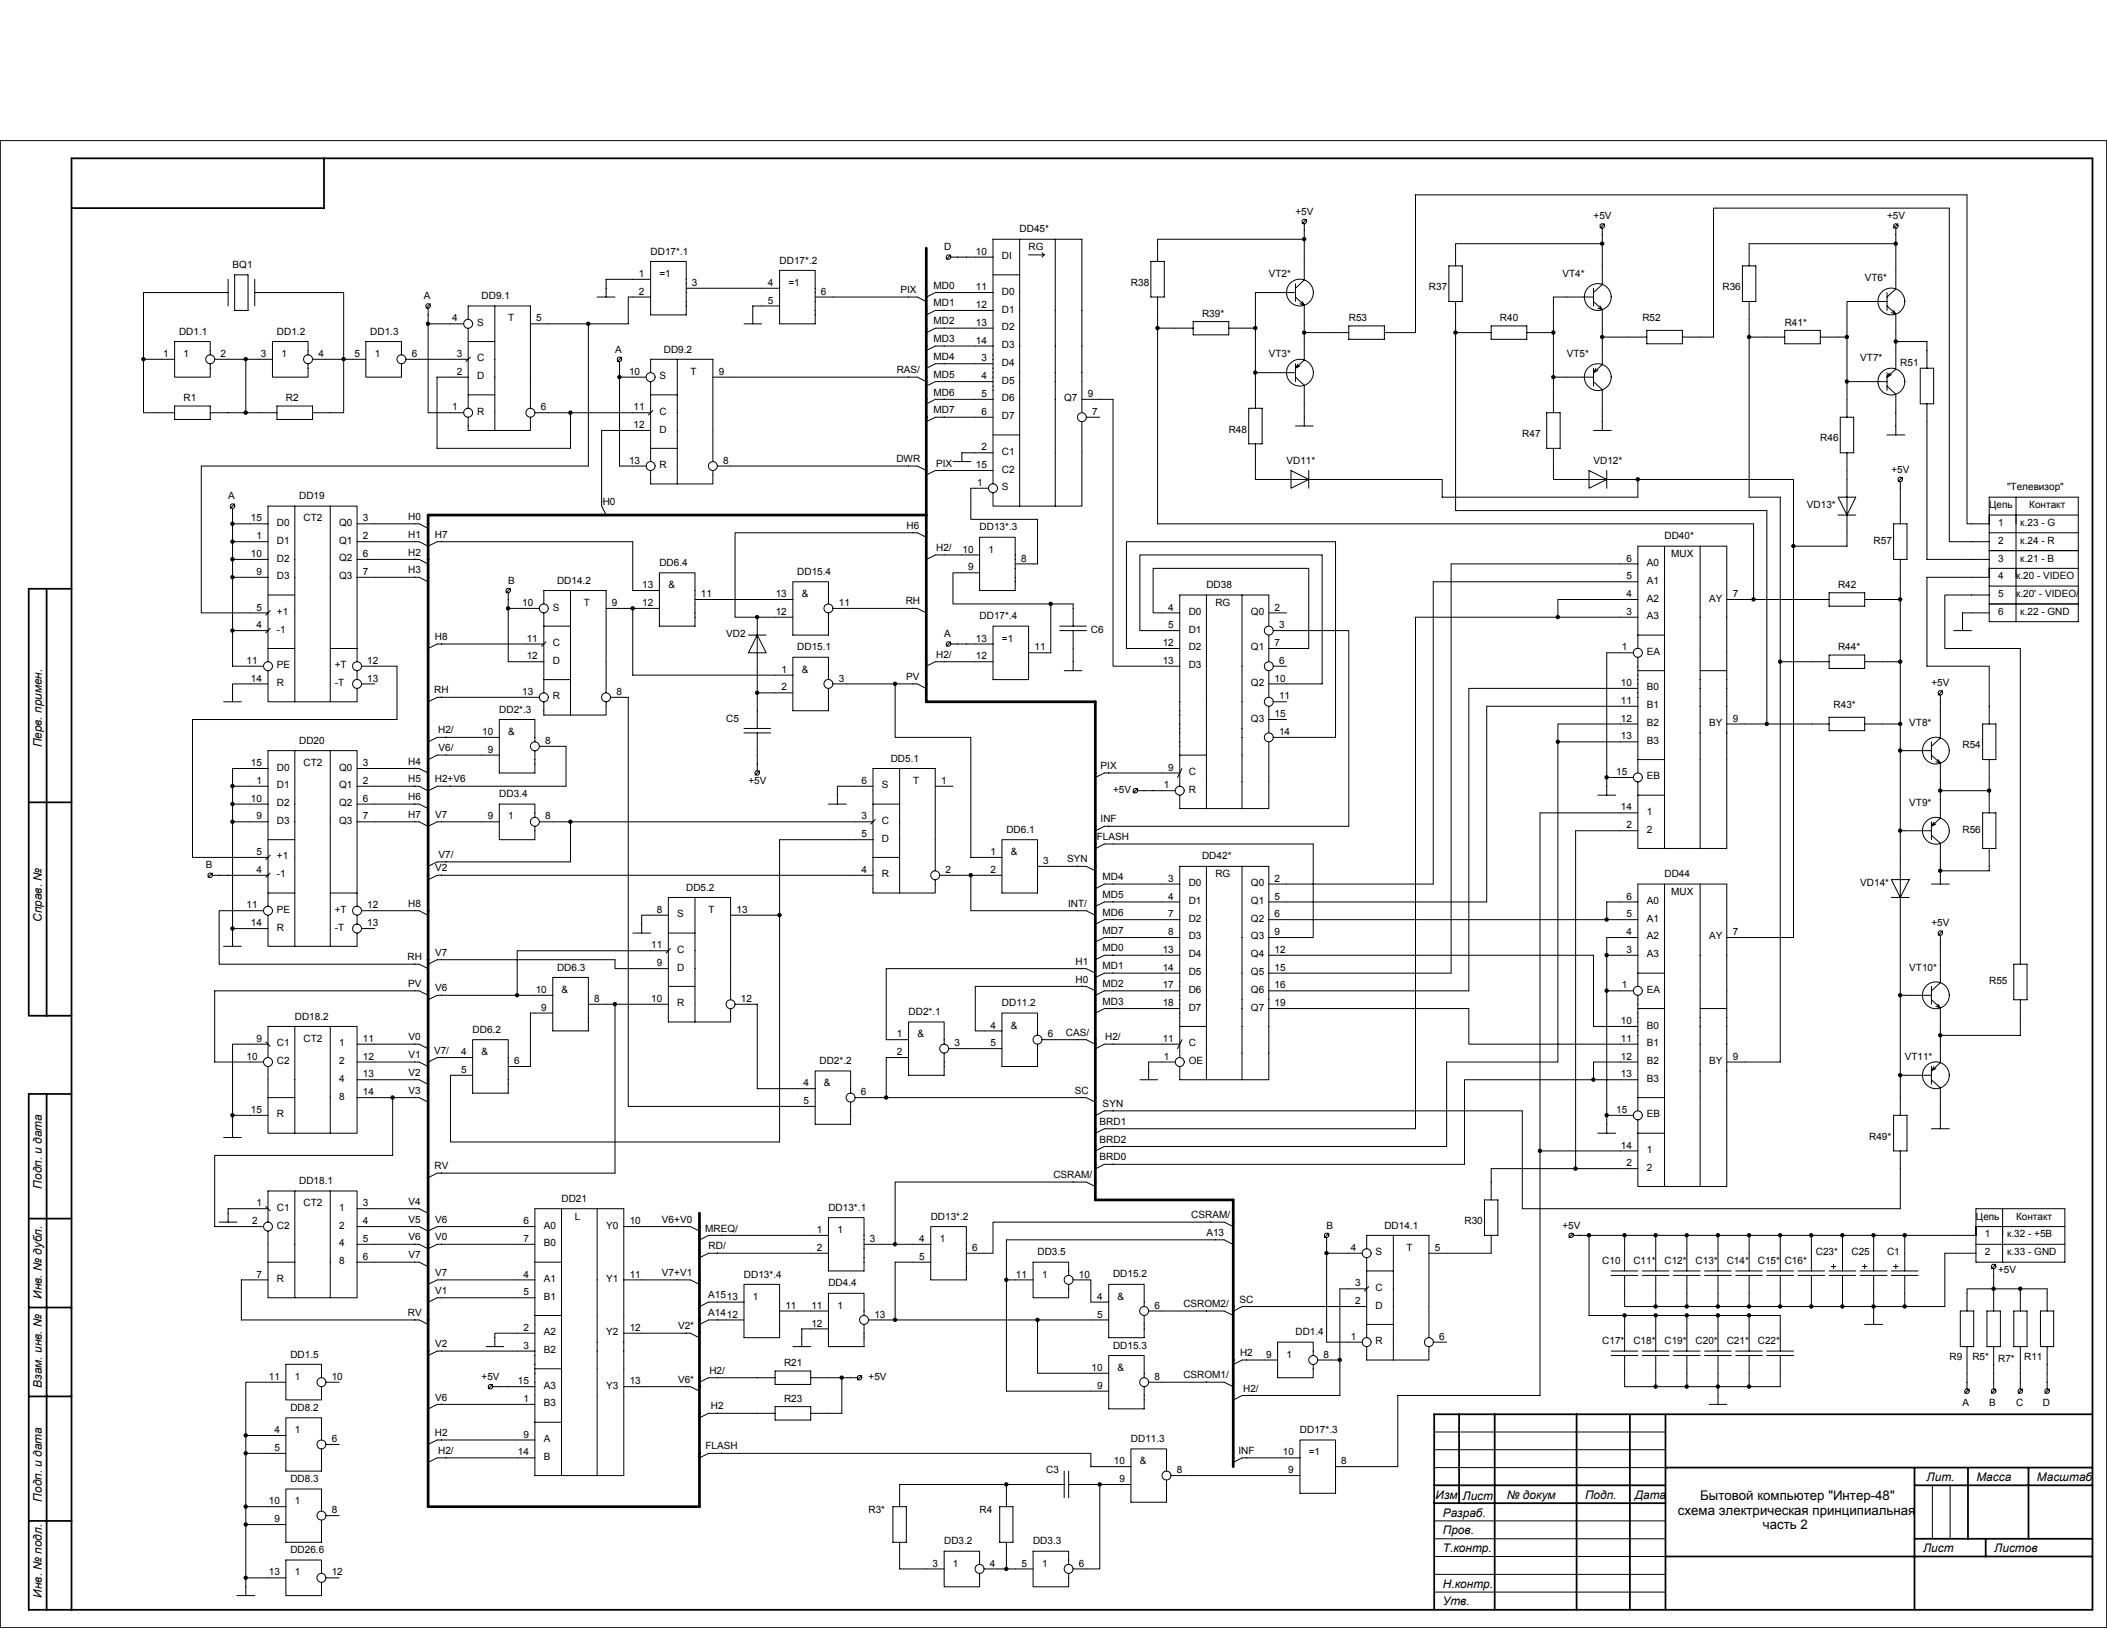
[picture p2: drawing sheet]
<svg xmlns="http://www.w3.org/2000/svg" width="279mm" height="216mm" viewBox="0 0 279 216" stroke-linecap="round" stroke-linejoin="round" font-family="sans-serif">
<defs><g id="words">
<g font-size="1.8">
<text x="222.5" y="200.9">схема электрическая принципиальная</text>
<text x="225.4" y="198.9">Бытовой компьютер &quot;Интер-48&quot;</text>
<text x="233.8" y="202.8">часть 2</text>
</g>
<g font-size="1.6">
<text x="5.6" y="99.1" transform="rotate(-90 5.6 99.1)">Перв. примен.</text>
<text x="5.6" y="122.2" transform="rotate(-90 5.6 122.2)">Справ. №</text>
<text x="5.6" y="157.6" transform="rotate(-90 5.6 157.6)">Подп. и дата</text>
<text x="5.6" y="172.3" transform="rotate(-90 5.6 172.3)">Инв. № дубл.</text>
<text x="5.6" y="184" transform="rotate(-90 5.6 184)">Взам. инв. №</text>
<text x="255.5" y="196.4">Лит.</text>
<text x="262.1" y="196.4">Масса</text>
<text x="270.1" y="196.4">Масштаб</text>
<text x="5.6" y="199.1" transform="rotate(-90 5.6 199.1)">Подп. и дата</text>
<text x="190.4" y="198.8">Изм</text>
<text x="191.3" y="201.1">Разраб.</text>
<text x="191.3" y="203.5">Пров.</text>
<text x="194" y="199">Лист</text>
<text x="199.8" y="198.8">№ докум</text>
<text x="210.2" y="198.8">Подп.</text>
<text x="216.8" y="198.8">Дата</text>
<text x="191.3" y="205.8">Т.контр.</text>
<text x="255" y="205.8">Лист</text>
<text x="264.5" y="205.8">Листов</text>
<text x="5.6" y="211.9" transform="rotate(-90 5.6 211.9)">Инв. № подл.</text>
<text x="191.3" y="210.6">Н.контр.</text>
<text x="191.3" y="212.9">Утв.</text>
</g>
<g font-size="1.3">
<text x="171.8" y="28.5">+5V</text>
<text x="211.3" y="29.1">+5V</text>
<text x="250.2" y="29.1">+5V</text>
<text x="30.8" y="35.5">BQ1</text>
<text x="86.3" y="33.8">DD17*.1</text>
<text x="103.4" y="34.9">DD17*.2</text>
<text x="125.2" y="33.2">D</text>
<text x="129.4" y="33.8">10</text>
<text x="132.9" y="34.4">DI</text>
<text x="135.2" y="30.8">DD45*</text>
<text x="136.4" y="33.2">RG</text>
<text x="56.2" y="39.7">A</text>
<text x="63.9" y="39.7">DD9.1</text>
<text x="84.7" y="36.7">1</text>
<text x="84.7" y="39.1">2</text>
<text x="87.4" y="36.7">=1</text>
<text x="91.8" y="37.9">3</text>
<text x="101.8" y="37.9">4</text>
<text x="101.8" y="40.3">5</text>
<text x="104.5" y="37.9">=1</text>
<text x="108.9" y="39.1">6</text>
<text x="119.4" y="38.9">PIX</text>
<text x="123.8" y="38.3">MD0</text>
<text x="123.8" y="40.6">MD1</text>
<text x="129.4" y="38.5">11</text>
<text x="129.4" y="40.9">12</text>
<text x="132.9" y="39.1">D0</text>
<text x="132.9" y="41.4">D1</text>
<text x="150" y="37.9">R38</text>
<text x="168.3" y="36.7">VT2*</text>
<text x="189.5" y="38.5">R37</text>
<text x="207.2" y="36.7">VT4*</text>
<text x="228.4" y="38.5">R36</text>
<text x="247.3" y="37.3">VT6*</text>
<text x="21.6" y="47.3">1</text>
<text x="23.7" y="44.4">DD1.1</text>
<text x="24.3" y="47.3">1</text>
<text x="29.3" y="47.3">2</text>
<text x="34.6" y="47.3">3</text>
<text x="36.7" y="44.4">DD1.2</text>
<text x="37.3" y="47.3">1</text>
<text x="42.2" y="47.3">4</text>
<text x="47" y="47.3">5</text>
<text x="49.1" y="44.4">DD1.3</text>
<text x="49.7" y="47.3">1</text>
<text x="54.6" y="47.3">6</text>
<text x="60" y="42.6">4</text>
<text x="60.6" y="47.3">3</text>
<text x="63.3" y="43.2">S</text>
<text x="63.3" y="47.9">C</text>
<text x="67.4" y="42.6">T</text>
<text x="71.1" y="42.6">5</text>
<text x="81.6" y="46.8">A</text>
<text x="88" y="46.8">DD9.2</text>
<text x="123.8" y="47.7">MD4</text>
<text x="123.8" y="45.4">MD3</text>
<text x="123.8" y="43">MD2</text>
<text x="129.4" y="43.2">13</text>
<text x="129.4" y="45.6">14</text>
<text x="130.2" y="47.9">3</text>
<text x="132.9" y="43.8">D2</text>
<text x="132.9" y="46.2">D3</text>
<text x="159.4" y="42">R39*</text>
<text x="168.3" y="47.3">VT3*</text>
<text x="178.9" y="42.6">R53</text>
<text x="198.9" y="42.6">R40</text>
<text x="207.8" y="47.3">VT5*</text>
<text x="217.8" y="42.6">R52</text>
<text x="236.7" y="43.2">R41*</text>
<text x="246.7" y="47.9">VT7*</text>
<text x="24.3" y="53.2">R1</text>
<text x="37.9" y="53.2">R2</text>
<text x="60.6" y="49.7">2</text>
<text x="63.3" y="50.3">D</text>
<text x="83.4" y="49.7">10</text>
<text x="87.4" y="50.3">S</text>
<text x="91.6" y="49.7">T</text>
<text x="95.3" y="49.7">9</text>
<text x="118.9" y="49.5">RAS/</text>
<text x="123.8" y="50.1">MD5</text>
<text x="123.8" y="52.5">MD6</text>
<text x="130.2" y="50.3">4</text>
<text x="130.2" y="52.6">5</text>
<text x="132.9" y="48.5">D4</text>
<text x="132.9" y="50.9">D5</text>
<text x="132.9" y="53.2">D6</text>
<text x="141.1" y="53.2">Q7</text>
<text x="144.3" y="52.6">9</text>
<text x="252" y="48.5">R51</text>
<text x="60" y="54.4">1</text>
<text x="63.3" y="55">R</text>
<text x="71.7" y="54.4">6</text>
<text x="84" y="54.4">11</text>
<text x="84" y="56.8">12</text>
<text x="87.4" y="55">C</text>
<text x="87.4" y="57.4">D</text>
<text x="123.8" y="54.8">MD7</text>
<text x="130.2" y="55">6</text>
<text x="130.2" y="59.7">2</text>
<text x="132.9" y="55.6">D7</text>
<text x="144.8" y="55">7</text>
<text x="162.9" y="57.4">R48</text>
<text x="201.9" y="58">R47</text>
<text x="241.4" y="58.5">R46</text>
<text x="83.4" y="61.5">13</text>
<text x="87.4" y="62.1">R</text>
<text x="95.9" y="61.5">8</text>
<text x="118.9" y="61.3">DWR</text>
<text x="124.1" y="61.9">PIX</text>
<text x="129.4" y="62.1">15</text>
<text x="129.6" y="64.4">1</text>
<text x="132.9" y="60.3">C1</text>
<text x="132.9" y="62.7">C2</text>
<text x="132.9" y="65">S</text>
<text x="170.6" y="61.5">VD11*</text>
<text x="211.3" y="61.5">VD12*</text>
<text x="250.8" y="62.7">+5V</text>
<text x="266.1" y="65">&quot;Телевизор&quot;</text>
<text x="30.2" y="66.2">A</text>
<text x="33.3" y="69.2">15</text>
<text x="34" y="71.5">1</text>
<text x="36.7" y="69.7">D0</text>
<text x="39.7" y="66.2">DD19</text>
<text x="40.3" y="69.2">CT2</text>
<text x="45" y="69.7">Q0</text>
<text x="48.1" y="69.2">3</text>
<text x="48.1" y="71.5">2</text>
<text x="54.1" y="71.3">H1</text>
<text x="54.1" y="69">H0</text>
<text x="57.7" y="71.3">H7</text>
<text x="79.9" y="67">H0</text>
<text x="120.2" y="70.1">H6</text>
<text x="129.9" y="70.3">DD13*.3</text>
<text x="220.7" y="71.5">DD40*</text>
<text x="239.6" y="67.4">VD13*</text>
<text x="263.8" y="67.4">Цепь</text>
<text x="265" y="69.7">1</text>
<text x="267.9" y="69.7">к.23 - G</text>
<text x="269.1" y="67.4">Контакт</text>
<text x="33.3" y="73.9">10</text>
<text x="34" y="76.2">9</text>
<text x="36.7" y="72.1">D1</text>
<text x="36.7" y="74.5">D2</text>
<text x="36.7" y="76.8">D3</text>
<text x="45" y="72.1">Q1</text>
<text x="45" y="74.5">Q2</text>
<text x="45" y="76.8">Q3</text>
<text x="48.1" y="73.9">6</text>
<text x="48.1" y="76.2">7</text>
<text x="54.1" y="76">H3</text>
<text x="54.1" y="73.7">H2</text>
<text x="67.4" y="77.4">B</text>
<text x="73.9" y="77.4">DD14.2</text>
<text x="85.2" y="78">13</text>
<text x="87.4" y="75.1">DD6.4</text>
<text x="88.6" y="78">&amp;</text>
<text x="105.7" y="76.2">DD15.4</text>
<text x="124.1" y="73.1">H2/</text>
<text x="127.6" y="73.3">10</text>
<text x="128.4" y="75.6">9</text>
<text x="131.1" y="73.3">1</text>
<text x="135.4" y="74.5">8</text>
<text x="160" y="78">DD38</text>
<text x="215.7" y="74.5">6</text>
<text x="215.7" y="76.8">5</text>
<text x="218.4" y="77.4">A1</text>
<text x="218.4" y="75.1">A0</text>
<text x="221.6" y="73.9">MUX</text>
<text x="243.7" y="78">R42</text>
<text x="248.5" y="72.1">R57</text>
<text x="265" y="72.1">2</text>
<text x="265" y="74.5">3</text>
<text x="265" y="76.8">4</text>
<text x="267.3" y="76.8">к.20 - VIDEO</text>
<text x="267.9" y="74.5">к.21 - B</text>
<text x="267.9" y="72.1">к.24 - R</text>
<text x="34" y="81">5</text>
<text x="34" y="83.3">4</text>
<text x="36.7" y="81.5">+1</text>
<text x="36.7" y="83.9">-1</text>
<text x="69.3" y="80.4">10</text>
<text x="73.3" y="81">S</text>
<text x="77.4" y="80.4">T</text>
<text x="81.2" y="80.4">9</text>
<text x="85.2" y="80.4">12</text>
<text x="92.9" y="79.2">11</text>
<text x="102.9" y="79.2">13</text>
<text x="102.9" y="81.5">12</text>
<text x="106.3" y="79.2">&amp;</text>
<text x="111.2" y="80.4">11</text>
<text x="120.1" y="80.2">RH</text>
<text x="129.9" y="82.1">DD17*.4</text>
<text x="144.7" y="83.9">C6</text>
<text x="154.9" y="83.3">5</text>
<text x="154.9" y="81">4</text>
<text x="157.6" y="81.5">D0</text>
<text x="157.6" y="83.9">D1</text>
<text x="161.2" y="80.4">RG</text>
<text x="165.9" y="81.5">Q0</text>
<text x="169" y="81">2</text>
<text x="169.6" y="83.3">3</text>
<text x="215.7" y="81.5">3</text>
<text x="215.7" y="79.2">4</text>
<text x="218.4" y="79.8">A2</text>
<text x="218.4" y="82.1">A3</text>
<text x="226.6" y="79.8">AY</text>
<text x="229.8" y="79.2">7</text>
<text x="265" y="79.2">5</text>
<text x="265" y="81.5">6</text>
<text x="267.3" y="79.2">к.20' - VIDEO/</text>
<text x="267.9" y="81.5">к.22 - GND</text>
<text x="32.7" y="88">11</text>
<text x="36.7" y="88.6">PE</text>
<text x="44.4" y="88.6">+T</text>
<text x="48.7" y="88">12</text>
<text x="57.7" y="84.9">H8</text>
<text x="69.8" y="85.1">11</text>
<text x="69.8" y="87.4">12</text>
<text x="73.3" y="85.7">C</text>
<text x="73.3" y="88">D</text>
<text x="96.3" y="84.5">VD2</text>
<text x="103.6" y="89.2">1</text>
<text x="105.7" y="86.3">DD15.1</text>
<text x="106.3" y="89.2">&amp;</text>
<text x="124.1" y="87.2">H2/</text>
<text x="125.2" y="84.5">A</text>
<text x="129.4" y="85.1">13</text>
<text x="129.4" y="87.4">12</text>
<text x="132.9" y="85.1">=1</text>
<text x="137.2" y="86.3">11</text>
<text x="154.2" y="88">13</text>
<text x="154.2" y="85.7">12</text>
<text x="157.6" y="86.3">D2</text>
<text x="157.6" y="88.6">D3</text>
<text x="165.9" y="86.3">Q1</text>
<text x="169" y="85.7">7</text>
<text x="169.6" y="88">6</text>
<text x="215.1" y="86.3">1</text>
<text x="218.4" y="86.8">EA</text>
<text x="243.7" y="86.3">R44*</text>
<text x="33.3" y="90.4">14</text>
<text x="36.7" y="91">R</text>
<text x="44.4" y="91">-T</text>
<text x="48.7" y="90.4">13</text>
<text x="57.6" y="92">RH</text>
<text x="66.2" y="94.5">DD2*.3</text>
<text x="69.3" y="92.2">13</text>
<text x="73.3" y="92.8">R</text>
<text x="81.7" y="92.2">8</text>
<text x="96.3" y="95.7">C5</text>
<text x="103.6" y="91.6">2</text>
<text x="111.2" y="90.4">3</text>
<text x="120.2" y="90.2">PV</text>
<text x="165.9" y="91">Q2</text>
<text x="165.9" y="95.7">Q3</text>
<text x="169" y="90.4">10</text>
<text x="169" y="95.1">15</text>
<text x="169.6" y="92.8">11</text>
<text x="214.9" y="91">10</text>
<text x="214.9" y="93.3">11</text>
<text x="214.9" y="95.7">12</text>
<text x="218.4" y="91.6">B0</text>
<text x="218.4" y="93.9">B1</text>
<text x="229.8" y="95.7">9</text>
<text x="243.1" y="93.9">R43*</text>
<text x="256.1" y="91">+5V</text>
<text x="33.3" y="101.6">15</text>
<text x="39.7" y="98.7">DD20</text>
<text x="40.3" y="101.6">CT2</text>
<text x="48.1" y="101.6">3</text>
<text x="54.1" y="101.4">H4</text>
<text x="58.1" y="97.3">H2/</text>
<text x="58.1" y="99.6">V6/</text>
<text x="63.9" y="97.5">10</text>
<text x="64.7" y="99.8">9</text>
<text x="67.4" y="97.5">&amp;</text>
<text x="72.3" y="98.7">8</text>
<text x="118.1" y="101">DD5.1</text>
<text x="145.9" y="102">PIX</text>
<text x="169.6" y="97.5">14</text>
<text x="214.9" y="98.1">13</text>
<text x="218.4" y="96.3">B2</text>
<text x="218.4" y="98.7">B3</text>
<text x="226.6" y="96.3">BY</text>
<text x="253.2" y="96.3">VT8*</text>
<text x="260.2" y="99.2">R54</text>
<text x="33.3" y="106.3">10</text>
<text x="34" y="103.9">1</text>
<text x="36.7" y="102.2">D0</text>
<text x="36.7" y="104.5">D1</text>
<text x="36.7" y="106.9">D2</text>
<text x="45" y="102.2">Q0</text>
<text x="45" y="104.5">Q1</text>
<text x="45" y="106.9">Q2</text>
<text x="48.1" y="103.9">2</text>
<text x="48.1" y="106.3">6</text>
<text x="54.1" y="106.1">H6</text>
<text x="54.1" y="103.8">H5</text>
<text x="57.7" y="103.8">H2+V6</text>
<text x="66.2" y="105.7">DD3.4</text>
<text x="99.3" y="103.9">+5V</text>
<text x="114.2" y="103.9">6</text>
<text x="116.9" y="104.5">S</text>
<text x="121.1" y="103.9">T</text>
<text x="124.8" y="103.9">1</text>
<text x="147.6" y="105.1">+5V</text>
<text x="154.3" y="104.5">1</text>
<text x="154.9" y="102.2">9</text>
<text x="157.6" y="102.8">C</text>
<text x="157.6" y="105.1">R</text>
<text x="214.3" y="102.8">15</text>
<text x="214.9" y="107.5">14</text>
<text x="218.4" y="103.4">EB</text>
<text x="253.2" y="106.9">VT9*</text>
<text x="34" y="108.7">9</text>
<text x="34" y="113.4">5</text>
<text x="36.7" y="109.3">D3</text>
<text x="36.7" y="114">+1</text>
<text x="45" y="109.3">Q3</text>
<text x="48.1" y="108.7">7</text>
<text x="54.1" y="108.5">H7</text>
<text x="57.7" y="108.5">V7</text>
<text x="58.1" y="113.8">V7/</text>
<text x="64.7" y="108.7">9</text>
<text x="67.4" y="108.7">1</text>
<text x="72.3" y="108.7">8</text>
<text x="114.2" y="108.7">3</text>
<text x="114.2" y="111">5</text>
<text x="116.9" y="109.3">C</text>
<text x="116.9" y="111.6">D</text>
<text x="131.3" y="113.4">1</text>
<text x="133.5" y="110.4">DD6.1</text>
<text x="134" y="113.4">&amp;</text>
<text x="145.4" y="111.4">FLASH</text>
<text x="145.9" y="109.1">INF</text>
<text x="159.4" y="114">DD42*</text>
<text x="215.7" y="109.9">2</text>
<text x="218.4" y="108.1">1</text>
<text x="218.4" y="110.4">2</text>
<text x="260.2" y="110.4">R56</text>
<text x="27.3" y="115.2">B</text>
<text x="34" y="115.8">4</text>
<text x="36.7" y="116.3">-1</text>
<text x="57.7" y="115.5">V2</text>
<text x="91" y="118.1">DD5.2</text>
<text x="114.2" y="115.8">4</text>
<text x="116.9" y="116.3">R</text>
<text x="125.4" y="115.8">2</text>
<text x="131.3" y="115.8">2</text>
<text x="138.3" y="114.6">3</text>
<text x="141.5" y="114.4">SYN</text>
<text x="146.2" y="116.7">MD4</text>
<text x="146.2" y="119.1">MD5</text>
<text x="154.9" y="119.3">4</text>
<text x="154.9" y="116.9">3</text>
<text x="157.6" y="117.5">D0</text>
<text x="157.6" y="119.9">D1</text>
<text x="161.2" y="116.3">RG</text>
<text x="165.9" y="117.5">Q0</text>
<text x="165.9" y="119.9">Q1</text>
<text x="169" y="116.9">2</text>
<text x="169" y="119.3">5</text>
<text x="215.7" y="119.3">6</text>
<text x="218.4" y="119.9">A0</text>
<text x="220.7" y="116.3">DD44</text>
<text x="221.6" y="118.7">MUX</text>
<text x="246.7" y="117.5">VD14*</text>
<text x="32.7" y="120.5">11</text>
<text x="33.3" y="122.8">14</text>
<text x="36.7" y="121.1">PE</text>
<text x="36.7" y="123.4">R</text>
<text x="44.4" y="121.1">+T</text>
<text x="44.4" y="123.4">-T</text>
<text x="48.7" y="120.5">12</text>
<text x="48.7" y="122.8">13</text>
<text x="54.1" y="120.3">H8</text>
<text x="86.4" y="125.8">11</text>
<text x="87.1" y="121.1">8</text>
<text x="89.8" y="121.6">S</text>
<text x="93.9" y="121.1">T</text>
<text x="97.7" y="121.1">13</text>
<text x="141.6" y="120.3">INT/</text>
<text x="146.2" y="123.8">MD7</text>
<text x="146.2" y="121.5">MD6</text>
<text x="154.9" y="124">8</text>
<text x="154.9" y="121.6">7</text>
<text x="157.6" y="122.2">D2</text>
<text x="157.6" y="124.6">D3</text>
<text x="165.9" y="122.2">Q2</text>
<text x="165.9" y="124.6">Q3</text>
<text x="169" y="121.6">6</text>
<text x="169" y="124">9</text>
<text x="215.7" y="121.6">5</text>
<text x="215.7" y="124">4</text>
<text x="218.4" y="122.2">A1</text>
<text x="218.4" y="124.6">A2</text>
<text x="226.6" y="124.6">AY</text>
<text x="229.8" y="124">7</text>
<text x="256.1" y="122.8">+5V</text>
<text x="54" y="127.3">RH</text>
<text x="54.1" y="130.9">PV</text>
<text x="57.7" y="126.7">V7</text>
<text x="57.7" y="131.5">V6</text>
<text x="71" y="131.7">10</text>
<text x="73.9" y="128.7">DD6.3</text>
<text x="74.5" y="131.7">&amp;</text>
<text x="87.1" y="128.1">9</text>
<text x="89.8" y="126.4">C</text>
<text x="89.8" y="128.7">D</text>
<text x="142.6" y="130.3">H0</text>
<text x="142.6" y="127.9">H1</text>
<text x="146.2" y="126.2">MD0</text>
<text x="146.2" y="128.5">MD1</text>
<text x="146.2" y="130.9">MD2</text>
<text x="154.2" y="131.1">17</text>
<text x="154.2" y="128.7">14</text>
<text x="154.2" y="126.4">13</text>
<text x="157.6" y="127">D4</text>
<text x="157.6" y="129.3">D5</text>
<text x="157.6" y="131.7">D6</text>
<text x="165.9" y="127">Q4</text>
<text x="165.9" y="129.3">Q5</text>
<text x="165.9" y="131.7">Q6</text>
<text x="169" y="131.1">16</text>
<text x="169" y="126.4">12</text>
<text x="169" y="128.7">15</text>
<text x="215.1" y="131.1">1</text>
<text x="215.7" y="126.4">3</text>
<text x="218.4" y="131.7">EA</text>
<text x="218.4" y="127">A3</text>
<text x="253.2" y="128.7">VT10*</text>
<text x="263.8" y="130.5">R55</text>
<text x="39.1" y="135.2">DD18.2</text>
<text x="54.2" y="138">V0</text>
<text x="62.7" y="137">DD6.2</text>
<text x="71.8" y="134">9</text>
<text x="78.8" y="132.9">8</text>
<text x="86.4" y="132.9">10</text>
<text x="89.8" y="133.4">R</text>
<text x="98.3" y="132.9">12</text>
<text x="118.9" y="137.6">1</text>
<text x="120.5" y="134.6">DD2*.1</text>
<text x="121.6" y="137.6">&amp;</text>
<text x="131.3" y="136.4">4</text>
<text x="132.9" y="133.4">DD11.2</text>
<text x="134" y="136.4">&amp;</text>
<text x="138.9" y="137.6">6</text>
<text x="141.3" y="137.4">CAS/</text>
<text x="146.2" y="133.2">MD3</text>
<text x="146.6" y="138">H2/</text>
<text x="154.2" y="133.4">18</text>
<text x="157.6" y="134">D7</text>
<text x="165.9" y="134">Q7</text>
<text x="169" y="133.4">19</text>
<text x="214.9" y="135.8">10</text>
<text x="218.4" y="136.4">B0</text>
<text x="32.7" y="140.5">10</text>
<text x="34" y="138.2">9</text>
<text x="36.7" y="138.7">C1</text>
<text x="36.7" y="141.1">C2</text>
<text x="40.3" y="138.2">CT2</text>
<text x="45" y="138.7">1</text>
<text x="45" y="141.1">2</text>
<text x="45" y="143.5">4</text>
<text x="48.1" y="138.2">11</text>
<text x="48.1" y="140.5">12</text>
<text x="48.1" y="142.9">13</text>
<text x="54.2" y="140.3">V1</text>
<text x="54.2" y="142.7">V2</text>
<text x="57.6" y="139.7">V7/</text>
<text x="61.2" y="139.9">4</text>
<text x="61.2" y="142.3">5</text>
<text x="63.9" y="139.9">&amp;</text>
<text x="68.2" y="141.1">6</text>
<text x="108.7" y="141.1">DD2*.2</text>
<text x="118.9" y="139.9">2</text>
<text x="126.6" y="138.7">3</text>
<text x="131.3" y="138.7">5</text>
<text x="154.2" y="138.2">11</text>
<text x="154.3" y="140.5">1</text>
<text x="157.6" y="138.7">C</text>
<text x="157.6" y="141.1">OE</text>
<text x="214.9" y="138.2">11</text>
<text x="214.9" y="140.5">12</text>
<text x="214.9" y="142.9">13</text>
<text x="218.4" y="138.7">B1</text>
<text x="218.4" y="141.1">B2</text>
<text x="218.4" y="143.5">B3</text>
<text x="226.6" y="141.1">BY</text>
<text x="229.8" y="140.5">9</text>
<text x="252.6" y="140.5">VT11*</text>
<text x="33.3" y="147.6">15</text>
<text x="36.7" y="148.2">R</text>
<text x="45" y="145.8">8</text>
<text x="48.1" y="145.2">14</text>
<text x="54.2" y="145">V3</text>
<text x="106.6" y="144.1">4</text>
<text x="106.6" y="146.4">5</text>
<text x="109.3" y="144.1">&amp;</text>
<text x="114.2" y="145.2">6</text>
<text x="142.5" y="145">SC</text>
<text x="145.8" y="149.2">BRD1</text>
<text x="146.2" y="146.8">SYN</text>
<text x="214.3" y="147.6">15</text>
<text x="218.4" y="148.2">EB</text>
<text x="57.6" y="155.1">RV</text>
<text x="145.8" y="151.5">BRD2</text>
<text x="145.8" y="153.9">BRD0</text>
<text x="214.9" y="152.3">14</text>
<text x="215.7" y="154.7">2</text>
<text x="218.4" y="152.9">1</text>
<text x="218.4" y="155.3">2</text>
<text x="247.9" y="151.1">R49*</text>
<text x="34" y="160">1</text>
<text x="36.7" y="160.6">C1</text>
<text x="39.7" y="157">DD18.1</text>
<text x="40.3" y="160">CT2</text>
<text x="45" y="160.6">1</text>
<text x="48.1" y="160">3</text>
<text x="54.2" y="159.8">V4</text>
<text x="74.5" y="159.4">DD21</text>
<text x="76.2" y="161.8">L</text>
<text x="109.9" y="160.6">DD13*.1</text>
<text x="123.4" y="161.8">DD13*.2</text>
<text x="139.7" y="156.3">CSRAM/</text>
<text x="158" y="161.5">CSRAM/</text>
<text x="262" y="161.8">Цепь</text>
<text x="267.3" y="161.8">Контакт</text>
<text x="33.4" y="162.3">2</text>
<text x="36.7" y="162.9">C2</text>
<text x="45" y="162.9">2</text>
<text x="45" y="165.3">4</text>
<text x="45" y="167.6">8</text>
<text x="48.1" y="162.3">4</text>
<text x="48.1" y="164.7">5</text>
<text x="48.1" y="167.1">6</text>
<text x="54.2" y="166.9">V7</text>
<text x="54.2" y="162.1">V5</text>
<text x="54.2" y="164.5">V6</text>
<text x="57.7" y="162.1">V6</text>
<text x="57.7" y="164.5">V0</text>
<text x="69.4" y="162.3">6</text>
<text x="69.4" y="164.7">7</text>
<text x="72.1" y="162.9">A0</text>
<text x="72.1" y="165.3">B0</text>
<text x="80.4" y="162.9">Y0</text>
<text x="83.5" y="162.3">10</text>
<text x="87.8" y="162.1">V6+V0</text>
<text x="93.5" y="163.3">MREQ/</text>
<text x="94" y="165.7">RD/</text>
<text x="108.3" y="163.5">1</text>
<text x="108.3" y="165.9">2</text>
<text x="111" y="163.5">1</text>
<text x="115.4" y="164.7">3</text>
<text x="121.9" y="164.7">4</text>
<text x="121.9" y="167.1">5</text>
<text x="124.6" y="164.7">1</text>
<text x="128.9" y="165.9">6</text>
<text x="137.6" y="166.5">DD3.5</text>
<text x="160" y="163.9">A13</text>
<text x="175.9" y="162.9">B</text>
<text x="179.1" y="165.9">4</text>
<text x="182.4" y="166.5">S</text>
<text x="183.6" y="162.9">DD14.1</text>
<text x="186.5" y="165.9">T</text>
<text x="190.2" y="165.9">5</text>
<text x="194.2" y="162.3">R30</text>
<text x="207.2" y="162.9">+5V</text>
<text x="212.5" y="167.6">C10</text>
<text x="216.6" y="167.6">C11*</text>
<text x="220.7" y="167.6">C12*</text>
<text x="224.9" y="167.6">C13*</text>
<text x="229" y="167.6">C14*</text>
<text x="233.1" y="167.6">C15* C16*</text>
<text x="240.8" y="166.5">C23*</text>
<text x="245.5" y="166.5">C25</text>
<text x="250.2" y="166.5">C1</text>
<text x="263.2" y="164.1">1</text>
<text x="263.2" y="166.5">2</text>
<text x="266.1" y="164.1">к.32 - +5В</text>
<text x="266.1" y="166.5">к.33 - GND</text>
<text x="34" y="169.4">7</text>
<text x="36.7" y="170">R</text>
<text x="57.7" y="169.2">V7</text>
<text x="57.7" y="171.6">V1</text>
<text x="69.4" y="169.4">4</text>
<text x="69.4" y="171.8">5</text>
<text x="72.1" y="170">A1</text>
<text x="72.1" y="172.4">B1</text>
<text x="80.4" y="170">Y1</text>
<text x="83.5" y="169.4">11</text>
<text x="87.8" y="169.2">V7+V1</text>
<text x="93.9" y="172.2">A1513</text>
<text x="98.7" y="169.4">DD13*.4</text>
<text x="99.8" y="172.4">1</text>
<text x="104.1" y="173.5">11</text>
<text x="107.6" y="173.5">11</text>
<text x="109.9" y="170.6">DD4.4</text>
<text x="111" y="173.5">1</text>
<text x="134.7" y="169.4">11</text>
<text x="138.2" y="169.4">1</text>
<text x="143.1" y="169.4">10</text>
<text x="145.5" y="172.4">4</text>
<text x="147.6" y="169.4">DD15.2</text>
<text x="148.2" y="172.4">&amp;</text>
<text x="153.1" y="173.5">6</text>
<text x="156.9" y="173.4">CSROM2/</text>
<text x="164.4" y="172.8">SC</text>
<text x="179.7" y="170.6">3</text>
<text x="179.7" y="173">2</text>
<text x="182.4" y="171.2">C</text>
<text x="182.4" y="173.5">D</text>
<text x="265" y="168.8">+5V</text>
<text x="54.1" y="174.5">RV</text>
<text x="57.7" y="178.6">V2</text>
<text x="69.4" y="176.5">2</text>
<text x="69.4" y="178.9">3</text>
<text x="72.1" y="177.1">A2</text>
<text x="72.1" y="179.5">B2</text>
<text x="80.4" y="177.1">Y2</text>
<text x="83.5" y="176.5">12</text>
<text x="89.9" y="176.3">V2*</text>
<text x="93.9" y="174.5">A1412</text>
<text x="107.6" y="175.9">12</text>
<text x="116" y="174.7">13</text>
<text x="145.5" y="174.7">5</text>
<text x="147.6" y="178.9">DD15.3</text>
<text x="164.4" y="179.8">H2</text>
<text x="171.8" y="177.1">DD1.4</text>
<text x="179.1" y="177.7">1</text>
<text x="182.4" y="178.3">R</text>
<text x="190.8" y="177.7">6</text>
<text x="212.5" y="178.3">C17*</text>
<text x="216.6" y="178.3">C18*</text>
<text x="220.7" y="178.3">C19*</text>
<text x="224.9" y="178.3">C20*</text>
<text x="229" y="178.3">C21*</text>
<text x="233.1" y="178.3">C22*</text>
<text x="35.6" y="183">11</text>
<text x="38.5" y="180">DD1.5</text>
<text x="39.1" y="183">1</text>
<text x="44" y="183">10</text>
<text x="57.7" y="185.7">V6</text>
<text x="63.9" y="183">+5V</text>
<text x="68.7" y="183.6">15</text>
<text x="69.4" y="185.9">1</text>
<text x="72.1" y="184.2">A3</text>
<text x="80.4" y="184.2">Y3</text>
<text x="83.5" y="183.6">13</text>
<text x="89.9" y="183.4">V6*</text>
<text x="94.1" y="182.2">H2/</text>
<text x="104" y="185.9">R23</text>
<text x="104" y="181.2">R21</text>
<text x="115.2" y="183">+5V</text>
<text x="144.7" y="181.8">10</text>
<text x="145.5" y="184.2">9</text>
<text x="148.2" y="181.8">&amp;</text>
<text x="153.1" y="183">8</text>
<text x="156.9" y="182.8">CSROM1/</text>
<text x="164.8" y="184.6">H2/</text>
<text x="167.9" y="180">9</text>
<text x="170.6" y="180">1</text>
<text x="175.5" y="180">8</text>
<text x="258.5" y="180.4">R9</text>
<text x="261.6" y="180.4">R5*</text>
<text x="265" y="180.6">R7*</text>
<text x="268.4" y="180.4">R11</text>
<text x="36.4" y="190.1">4</text>
<text x="38.5" y="187.1">DD8.2</text>
<text x="39.1" y="190.1">1</text>
<text x="44" y="191.2">6</text>
<text x="57.7" y="190.5">H2</text>
<text x="69.4" y="190.6">9</text>
<text x="72.1" y="186.5">B3</text>
<text x="72.1" y="191.2">A</text>
<text x="94.3" y="186.9">H2</text>
<text x="150" y="191.2">DD11.3</text>
<text x="172.4" y="190.1">DD17*.3</text>
<text x="260.2" y="186.5">A</text>
<text x="263.8" y="186.5">B</text>
<text x="267.3" y="186.5">C</text>
<text x="270.9" y="186.5">D</text>
<text x="36.4" y="192.4">5</text>
<text x="38.5" y="196.6">DD8.3</text>
<text x="58.1" y="192.8">H2/</text>
<text x="68.7" y="193">14</text>
<text x="72.1" y="193.6">B</text>
<text x="93.5" y="192.2">FLASH</text>
<text x="138.7" y="195.4">C3</text>
<text x="147.7" y="194.2">10</text>
<text x="148.4" y="196.6">9</text>
<text x="151.2" y="194.2">&amp;</text>
<text x="156" y="195.4">8</text>
<text x="164.2" y="192.8">INF</text>
<text x="170.1" y="193">10</text>
<text x="170.8" y="195.4">9</text>
<text x="173.5" y="193">=1</text>
<text x="177.9" y="194.2">8</text>
<text x="35.6" y="199.5">10</text>
<text x="36.4" y="201.9">9</text>
<text x="39.1" y="199.5">1</text>
<text x="44" y="200.7">8</text>
<text x="115.2" y="200.7">R3*</text>
<text x="129.9" y="200.7">R4</text>
<text x="35.6" y="208.9">13</text>
<text x="38.5" y="206">DD26.6</text>
<text x="39.1" y="208.9">1</text>
<text x="44" y="208.9">12</text>
<text x="123.7" y="207.8">3</text>
<text x="125.2" y="204.8">DD3.2</text>
<text x="126.4" y="207.8">1</text>
<text x="131.3" y="207.8">4</text>
<text x="135.5" y="207.8">5</text>
<text x="137" y="204.8">DD3.3</text>
<text x="138.2" y="207.8">1</text>
<text x="143.1" y="207.8">6</text>
</g>
</g></defs>
<g fill="none" stroke="#000" stroke-width=".23">
<path d="M43 21v6.6h-33.5M6.2 78.1v56.6M9.5 78.1h-5.7v56.6h5.7M3.8 106.4h5.7M6.2 145.1v68.4M9.5 145.1h-5.7v68.4h273.7v-192.5h-268v192.5M3.8 173.4h5.7M3.8 161.6h5.7M3.8 185.2h5.7M190.2 199.3h30.7M190.2 197h30.7M193.5 187.6v11.7"/>
<path d="M198.2 187.6v25.9M209.1 187.6v25.9M216.1 187.6v25.9M220.9 187.6v25.9M220.9 194.6h56.6M253.9 197h23.6M253.9 194.6v18.9M261 194.6v9.5M269 194.6v9.5M277.5 187.6h-87.3v25.9M3.8 201.7h5.7M220.9 206.4h56.6"/>
<path d="M253.9 204.1h23.6M263.3 204.1v2.3"/>
</g>
<g fill="none" stroke="#000" stroke-width=".13">
<path d="M0 18.6h279.4v197.3h-279.4zM30.2 38.8h-11.2v8.8h4.2M30.2 37v3.6M31.1 36.4h1.8v4.8h-1.8zM33.8 38.8h11.8v8.8h-4.2M33.8 37v3.6M79.2 39.4h2.4M86.3 34.7h4.7v7.1h-4.7zM86.3 39.4h-3v3.5h-13M86.3 37h-5.9v2.4M91 38.2h12.4M103.4 35.9h4.7v7h-4.7z"/>
<path d="M108.1 39.4h13.5l1.2 .6M120.5 39.3v.1M125.2 38.8h.1M126.1 34.1h5.6M126.1 33.8l-.6 .6M131.7 38.8h-7.7l-1.2 .6M131.7 36.4h3.5M135.2 31.7v35.4M136.4 33.8h2.1M138.2 33.5l.3 .3M138.5 33.8l-.3 .3M139.9 31.7v35.4"/>
<path d="M152.6 34.7h1.8v4.7h-1.8zM153.5 39.4v30.1h79v10h-3.5M171.8 39.4l1.1 1.1-.2-.5M171.8 38.8h-5.3v15.3M171.8 37.6v2.4M172.9 37.1l-1.1 1.1M173 31.7h-19.5v3M173 29.7v7.3M173.2 29.1l-.5 .6M192.1 35.3h1.8v4.7h-1.8zM193 40v27.7h41.3v28.3h-5.3M211.3 39.4h-5.3v4.7"/>
<path d="M211.3 40l1.1 1-.2-.4M211.3 38.2v2.4M212.4 37.7l-1.1 1.1M212.5 32.3h-19.5v3M212.5 30.2v7.4M212.8 29.7l-.6 .5M231.1 35.3h1.7v4.7h-1.7zM231.9 40v4.7h4.8M250.2 40h-5.3v4.7M250.2 38.8v2.4M251.4 38.3l-1.2 1.1M251.4 30.2v8"/>
<path d="M251.4 32.3h-19.5v3M251.7 29.7l-.6 .5M19 47.6v7.1h4.2M23.2 53.8h4.7v1.8h-4.7zM27.9 47.1v-1.8h-4.7v4.7h4.7v-1.8M27.9 54.7h8.8M28.5 47.6h7.6M32.6 47.6v7.1M36.7 53.8h4.7v1.8h-4.7zM40.9 47.1v-1.8h-4.8v4.7h4.8v-1.8M48.5 47.6h-2.9v7.1h-4.2M53.2 47.1v-1.8h-4.7v4.7h4.7v-1.8"/>
<path d="M53.8 47.6h8.3M56.8 40.9v13.8h4.7M56.8 42.9h4.7M57.1 40.3l-.6 .6M62.1 42.4v-1.8h3.5v16.5M62.1 43.5v1.8h3.5M62.1 55.3v1.8h8.2v-1.8M62.1 50h-4.1v9.5h17.6v-4.8M62.1 45.3v8.8M62.1 52.4h3.5M62.4 47.4l-.6 .5M65.6 40.6h4.7v13.5"/>
<path d="M70.9 54.7h15.4M78 42.9v18.9h-51.3v19.5h8.8M82.1 47.9v13.9h3.6M82.1 50h3.6M82.4 47.4l-.5 .5M86.3 49.4v-1.8h3.5v16.6M86.3 50.6v1.8h3.5M86.3 59.5h3.5M86.3 57.1h-6.5v10l.6 1.2M86.3 52.4v8.8M86.6 54.4l-.6 .6M89.8 47.6h4.7v13.6"/>
<path d="M94.5 50h27.1l1.2 .6M98.7 42.9h2.3M103.4 40.6h-3.6v2.3M120.5 50h.1M125.2 41.1v.1M125.2 43.5h.1M125.2 45.8v.1M125.2 48.2h.1M125.2 50.5v.1M125.2 52.9v.1M125.2 55.3h.1M131.7 41.2h-7.7l-1.2 .6"/>
<path d="M131.7 55.3h-7.7l-1.2 .6M131.7 50.6h-7.7l-1.2 .6M131.7 43.5h-7.7l-1.2 .6M131.7 53h-7.7l-1.2 .6M131.7 45.9h-7.7l-1.2 .6M131.7 48.2h-7.7l-1.2 .7M131.7 57.7h3.5M143.5 55.9v11.2h-11.8v-1.8M143.5 53h4.1v35.3h8.8M143.5 54.7v-23h-11.8v32.5M144.1 55.3h1.7M153.5 43.5h4.7"/>
<path d="M158.2 42.7h4.7v1.7h-4.7zM162.9 43.5h3.6M165.6 54.1h1.8v4.8h-1.8zM166.5 58.9v4.7h24.7v2.3h26v-2.3M166.5 49.4h5.3M171.8 48.2v2.4M171.8 50l1.1 1.1M171.8 56.5h2.3M172.1 48.3l-.3 .5 .6-.3M172.4 40.3l.5 .2M172.9 47.8l-1.1 1M173 44.1h5.9"/>
<path d="M173 40.6v7M173 51.2v5.3M178.9 43.2h4.7v1.8h-4.7zM183.6 44.1h4.1v-18.3h73.1v43.7h3M193 44.1h4.7M197.7 43.2h4.8v1.8h-4.8zM202.5 44.1h3.5v10.6M205.1 54.7h1.8v4.8h-1.8zM206 59.5v4.1h31.8v60.7h-8.8M206 50h5.3M211.3 57.1h2.4M211.3 48.8v2.4"/>
<path d="M211.3 50.6l1.1 1.1M211.6 48.9l-.3 .5 .6-.3M211.9 40.9l.5 .1M212.4 48.4l-1.1 1M212.5 41.2v7M212.5 51.8v5.3M212.5 44.7h5.9M218.4 43.8h4.7v1.8h-4.7zM223.1 44.7h4.1v-17.1h31.3v44.2h5.3M231.9 44.7v21.2h4.2v74.9h-7.1M236.7 43.8h4.7v1.8h-4.7zM241.4 44.7h3.5v5.9"/>
<path d="M244 55.3h1.8v4.7h-1.8zM244.9 50.6h5.3M244.9 50.6v4.7M250.2 40.6l1.2 1-.3-.4M250.2 57.7h2.4M250.2 49.4v2.4M250.2 51.2l1.2 1.1M250.5 49.5l-.2 .5 .5-.3M250.8 41.5l.6 .1M251.4 49l-1.2 1M251.4 41.8v7M251.4 52.4v5.3"/>
<path d="M251.4 45.3h4.1v3.5M254.6 48.8h1.8v4.8h-1.8zM255.5 53.6v20.6h8.3M30.8 69.5v2.3h4.7M30.8 67.4v2.1M30.8 71.8v16.5h4.2M30.8 69.5h4.7M30.8 74.2h4.7M30.8 76.6h4.7M31.1 66.8l-.6 .6M35.5 78.9h3.6M39.1 67.1h8.2v9.5"/>
<path d="M43.8 67.1v26M47.3 76.6v11.2M47.3 69.5h8.3l1.2 .6M47.3 71.8h8.3l1.2 .6 1.2-.6h25.9v6.5h3.5M47.3 74.2h8.3l1.2 .6M47.3 76.6h8.3l1.2 .6M55 69.4v.1M55 71.8h.1M55 74.1v.1M55 76.5v.1M58.5 71.8h.1M67.4 78.6v9.2h4.7"/>
<path d="M67.7 78l-.6 .6M75.6 78.3h4.8v13.6M79.8 66.5h.1M86.3 62.4v1.8h8.2v-1.8M87.4 76h4.8v7h-4.8zM92.2 79.5h12.9M95.1 61.8h26.5l1.2 .6M105.1 79.5v-2.3h4.8v2.9M105.1 79.5v4.7h4.8v-2.9M120.5 61.7v.1M121.1 70.7h-23.6v11.2h2.9M121.1 70.6v.1"/>
<path d="M121.1 70.7h.5l1.2 .5M125.2 62.3v.1M125.2 73.6h.1M126.4 61.2h2.3M129.9 76h-3.5v4.1h12.9v6.5h-2.9M129.9 71.2h4.7v7.1h-4.7zM129.9 73.6h-5.9l-1.2 .6M131.1 64.7h-2.4v4.2h8.9v5.9h-3M131.7 62.4h-7.7l-1.2 .6M131.7 60h-4.1v1.2M160 78.9v28.3M164.7 78.9v28.3"/>
<path d="M171.2 62.4l2.3 1.2-2.3 1.1zM173.5 62.4v2.3M210.7 62.4l2.4 1.2-2.4 1.1zM213.1 62.4v2.3M217.2 79.5h-10.6v2.4h10.6M217.2 74.8h-24.8v54.3h-24.1M217.2 77.2h-27.1v40h-21.8M220.7 72.4v40.1M225.4 72.4v40.1M232.5 79.5h10M242.5 78.6h4.8v1.8h-4.8zM243.7 65.9h2.4l-1.2 2.4z"/>
<path d="M243.7 68.3h2.4M244.9 60v12.4h-7.1M247.3 79.5h4.7v8.3h-4.7M251.1 69.5h1.8v4.7h-1.8zM252 63.9v5.6M252 74.2v5.3M252.3 63.3l-.6 .6M263.8 78.9h-5.9v7.1h10v41.9M263.8 76.6h-8.3v11.7h8.3v7.7M263.8 70.7h11.8M263.8 65.9h11.8v16.5h-11.8zM263.8 68.3h11.8"/>
<path d="M263.8 73h11.8M263.8 77.7h11.8M263.8 75.4h11.8M267.3 65.9v16.5M29.7 93.1h2.3M30.8 83.6h4.7M35.5 81.3v-14.2h3.6v26M35.5 81.3v4.7h3.6M35.5 88.9v4.2h11.8v-1.8M35.5 90.7h-4.7v2.4M35.5 86v1.8M35.8 81l-.6 .6"/>
<path d="M35.8 83.3l-.6 .6M39.1 99.5h8.2v9.5M43.8 99.5v26M43.8 86h3.5M47.3 88.9v1.2M47.9 88.3h4.7v7.1h-27.1v18.3h10M47.9 90.7h1.8M58.5 85.3v.1M58.5 92.4v.1M59.1 97.7v.1M66.2 97.8v-2.4h4.7v3M66.2 97.8v4.7h4.7v-3"/>
<path d="M66.2 97.8h-8.2l-1.2 .6M67.4 80.7h4.1M71.5 99h3.6v5.3h-17.1l-1.2 .6-1.2-.6h-8.3M71.5 92.5h-13.5l-1.2 .6M72.1 80.1v-1.8h3.5v16.5M72.1 81.3v1.7h3.5M72.1 93.1v1.7h8.3v-1.7M72.1 85.4h-14.1l-1.2 .6M72.1 83v8.9M72.1 90.1h3.5M72.4 85.1l-.6 .6M80.4 80.7h7"/>
<path d="M81 92.5h2.3v54.2h24.8M83.9 80.7v8.8h21.2M98.7 97.2h3.5M98.7 96.6h3.5M99.3 84.2h2.3M100.4 84.2l1.2 2.4h-2.3zM100.4 81.9v14.7M100.4 97.2v5M100.4 91.9h4.7M100.4 81.9h4.7M105.1 89.5v-2.3h4.8v2.9M105.1 89.5v4.8h4.8v-3"/>
<path d="M110.4 90.7h11.2l1.2 .6M110.4 80.7h11.2l1.2 .6M118.7 90.7v7.1h10v15.9h4.2M121.1 80.6v.1M121.1 90.7h.1M125.2 87.7v.1M126.1 85.4h5.6M126.1 85.1l-.6 .6M131.7 83h4.7v7.1h-4.7zM131.7 87.8h-7.7l-1.2 .5M139.3 80.1h3v2.9M140.5 83.6h3.6"/>
<path d="M140.5 83h3.6M141.1 88.9h2.4M142.3 83.6v5.3M156.4 81.3h-3.5v-5.9h20.6v10.6h-5.2M156.4 83.6h-5.2v-10h24.1v17.1h-7M156.4 86h-7v-14.2h27.7v26h-8.3M168.3 98.4v8.8h-11.9v-1.7M168.3 81.3h2.3M168.3 83v-4.1h-11.9v25.4M168.3 95.4h2.3M168.3 84.2v3.6M168.3 88.9v3.6"/>
<path d="M168.3 93.7v3.5M168.8 83.6h10.1v26h-32.4l-1.3 .6M168.8 88.3h1.8M168.8 93.1h1.8M206.6 98.4v42.4h-14.8v11.2h-45.3l-1.3 .6M206.6 81.9h-18.9v67.8h-41.2l-1.3 .6M206.6 98.4h10.6M216.6 86.6h-3.5v18.9M217.2 96h-10.6v2.4M217.2 81.9v2.3h3.5M217.2 93.7v7h3.5M217.2 81.9v-9.5h11.8v40.1h-11.8v-7"/>
<path d="M217.2 91.3h-22.4v40.1h-26.5M217.2 88.9h3.5M217.2 93.7h-20.1v25.9h-28.8M217.2 84.2v1.8M217.2 87.2v6.5M225.4 88.9h3.6M234.3 96h8.2M236.1 87.8h6.4M242.5 95.1h4.8v1.8h-4.8zM242.5 86.9h4.8v1.7h-4.8zM252 87.8v8.2h-4.7M252 96v3.5"/>
<path d="M256.1 99.5h-4.1v10.7M256.1 98.4v2.3M257.3 97.9l-1.2 1.1M257.3 92.2v5.6M257.6 91.6l-.6 .6M259.1 83.6h2.3M262.9 96h1.8v4.7h-1.8zM263.8 81.3h-3.6v2.3M263.8 80.1h11.8M28.2 116.1h7.3M28.2 115.8l-.6 .6M30.8 104.3h4.7"/>
<path d="M30.8 106.6h4.7M30.8 109h4.7M35.5 113.7v-14.2h3.6v26M35.5 113.7v4.7h3.6M35.5 118.4v1.8M35.5 101.9h-4.7v23.6M35.5 111.4h3.6M35.8 113.4l-.6 .6M35.8 115.8l-.6 .6M43.8 118.4h3.5M47.3 101.9h8.3l1.2 .6M47.3 106.6h8.3l1.2 .6"/>
<path d="M47.3 109h8.3l1.2 .6 1.2-.6h8.2M47.3 109v11.2M55 101.9h.1M55 104.2v.1M55 106.6h.1M55 108.9v.1M58.5 108.9v.1M58.5 116v.1M59.1 100.1h.1M59.1 114.2v.1M59.7 104.2v.1M66.2 100.1h-8.2l-1.2 .7"/>
<path d="M70.9 108.4v-1.8h-4.7v4.8h4.7v-1.8M71.5 109h4.1v5.3h-17.6l-1.2 .6M75.6 109h40.2M92.2 119h4.7v13.6M100.7 102.2l-.6 .6M109.9 106.6h2.3M115.8 111.4h-12.4v40h-43.7v-8.8h3M115.8 106.6v11.8h8.2v-1.8M115.8 104.3h-4.8v2.3M115.8 113.7h3.5M115.8 116.1h-57.8l-1.2 .6M116.1 108.7l-.6 .6"/>
<path d="M119.3 106.6h-3.5v-4.7h3.5v16.5M119.3 101.9h4.7v13.6M124 104.3h2.4M124.6 116.1h8.3M128.7 116.1v4.7h14.2M132.9 111.4h4.7v7h-4.7zM137.6 114.9h6.4l1.2 .6M142.9 114.8v.1M145.2 112.5l1.3-.6h27.6v12.4h-5.8M147 102.4v.1M147 109.5v.1M147.6 111.9h.1"/>
<path d="M147.6 117.2h.1M147.6 119.5v.1M150.9 104.9h5M150.9 104.6l-.6 .6M156.4 100.1h3.6M156.4 102.5h-9.9l-1.3 .6M156.4 119.6h-9.9l-1.3 .6M156.4 117.2h-9.9l-1.3 .7M156.7 101.9l-.6 1.2M160 114.9v28.3M164.7 114.9v28.3M211.9 105.5h2.3"/>
<path d="M213.1 103.1h3.5M217.2 103.7v1.8h3.5M217.2 110.2h-8.3v44.8M217.2 107.8h-13v77.3h-18.8v9.4h-8.3M217.2 119.6h-4.1v2.4M217.2 100.7v1.8M220.7 117.2v40.2M225.4 117.2v40.2M250.8 116.6h2.4l-1.2 2.4zM250.8 119h2.4M252 110.2h4.1M252 110.2v21.8"/>
<path d="M256.1 100.1l1.2 1.1-.3-.5M256.1 109v2.4M256.1 110.8l1.2 1M256.1 117.2h2.4M256.4 109l-.3 .6M256.7 109.3l-.6 .3M256.7 101l.6 .2M257.3 108.5l-1.2 1.1M257.3 104.9h6.5M257.3 101.3v7.1M257.3 111.9v5.3M262.9 107.8h1.8v4.7h-1.8z"/>
<path d="M263.8 100.7v7.1M263.8 112.5v3h-6.5M29.7 125.5h2.3M30.8 123.1h4.7M35 120.8h-5.9v7.1h25.9M35.2 138.2l.6 .6M35.5 121.4v4.1h11.8v-1.8M35.5 138.5h-4.7v12.4M39.1 136.1h8.2v9.5M43.8 136.1v14.2M47.3 138.5h8.3l1.2 .6M47.3 121.4v1.2"/>
<path d="M47.9 123.1h1.8M47.9 120.8h7.7l1.2 .6M55 120.7v.1M55 127.8v.1M55 131.3v.1M55 138.4v.1M55 127.9h.6l1.2 .6M56.8 127.9l1.2-.6h23.6v1.2h7M56.8 132l-1.2-.6h-27.1v9.4h6.5M58.5 127.2v.1M58.5 131.9v.1M62.7 137.9h4.7v7.1h-4.7z"/>
<path d="M73.3 129.6h4.7v7.1h-4.7zM73.3 134.3h-3v7.1h-2.9M73.3 132h-15.3l-1.2 .6M78 133.2h10.6M81.6 133.2v22.4h-23.6l-1.2 .6M83.9 123.7h2.4M88.6 123.7v11.8h8.3v-1.7M88.6 121.4h-3.5v2.3M88.6 126.1h-20v5.9M88.6 130.8h3.6M88.9 125.8l-.6 .6M92.2 123.7h-3.6v-4.7h3.6v16.5"/>
<path d="M96.9 121.4h6.5M97.5 133.2h2.9v11.2h7.7M120.5 137.9v-2.4h4.7v3M120.5 137.9v4.7h4.7v-2.9M125.8 139.1h7.1M132.9 136.7v-2.4h4.7v3M132.9 136.7v4.7h4.7v-2.9M138.2 137.9h5.8l1.2 .6M142.9 120.8h1.1l1.2 .6M142.9 120.7v.1M142.9 137.8v.1M143.5 128.4v.1"/>
<path d="M143.5 130.7v.1M145.2 131.4l-1.2-.6h-14.7v5.9h3.6M145.2 129.1l-1.2-.6h-26.5v9.4h3M147.6 121.9v.1M147.6 124.3h.1M147.6 126.6v.1M147.6 129v.1M147.6 131.3v.1M147.6 133.7v.1M147.6 138.4v.1M156.4 138.5h-9.9l-1.3 .6M156.4 131.4h-9.9l-1.3 .6"/>
<path d="M156.4 133.8h-9.9l-1.3 .6M156.4 129.1h-9.9l-1.3 .5M156.4 126.7h-9.9l-1.3 .6M156.4 124.3h-9.9l-1.3 .6M156.4 122h-9.9l-1.3 .6M156.4 136.1h3.6M156.7 137.9l-.6 1.2M168.3 133.8h26.5v4.7h22.4M168.3 126.7h43v9.4h5.9M168.3 122h48.9M213.1 131.4v16.5h3.5M213.1 126.7v4.7h3.5"/>
<path d="M213.1 126.7h4.1M217.2 126.7v2.4h3.5M217.2 138.5v7.1h3.5M217.2 126.7v-9.5h11.8v40.2h-11.8v-7.1M217.2 124.3h-4.1v2.4M217.2 129.1v1.7M217.2 132v6.5M217.2 133.8h3.5M225.4 133.8h3.6M252 132v10.6h4.1M252 132h4.1M256.1 132.6l1.2 1-.3-.4"/>
<path d="M256.1 130.8v2.4M256.7 133.5l.6 .1M257.3 130.3l-1.2 1.1M257.3 124v6.2M257.3 133.8v7M257.6 123.4l-.6 .6M267 127.9h1.8v4.7h-1.8zM267.9 132.6v4.7h-10.6M29.7 150.9h2.3M30.8 147.9h4.7M35.2 160l.6 .6M35.5 140.3v-4.2h3.6v14.2"/>
<path d="M35.5 145.6v4.7h11.8v-4.7M35.5 141.4v4.2M35.5 145.6h3.6M39.1 157.9h8.2v9.5M43.8 157.9v14.2M47.3 140.8h8.3l1.2 .6M47.3 143.2h8.3l1.2 .6M47.3 145.6h8.3l1.2 .6M52.1 145.6v7.6h-23.6v9.5h6.5M55 140.8h.1M55 143.1v.1M55 145.5v.1"/>
<path d="M58.5 140.2v.1M58.5 155.5v.1M62.7 140.3h-4.7l-1.2 .5M108.1 144.4v-2.4h4.7v3M108.1 144.4v4.7h4.7v-2.9M113.4 145.6h30.6l1.2 .6M120.5 140.3h-3v5.3M142.3 156.7v.1M143.5 145.5v.1M145.2 147.9l1.3-.6h55.4v13h50.1v-7.7M145.2 157.4l-1.2-.6h-25.3v8.2M147.6 147.3h.1"/>
<path d="M147.6 149.6v.1M147.6 152h.1M147.6 154.3v.1M151.2 143.2h2.3M155.9 140.8h-3.6v2.4M156.4 140.3v-25.4h11.9v28.3h-11.9v-1.8M196.8 159.1h1.8v4.7h-1.8zM204.2 152.6h13M211.3 143.2h-17.1v11.2h-47.7l-1.3 .6M211.3 143.2h5.9M211.9 150.3h2.3M213.1 147.9v2.4"/>
<path d="M217.2 148.5v1.8h3.5M217.2 140.8h-5.9v2.4M217.2 155h-19.5v4.1M217.2 145.6v1.7M251.1 147.9h1.8v4.7h-1.8zM252 142.6v5.3M256.1 141.4v2.4M256.1 149.7h2.4M256.1 143.2l1.2 1.1M256.4 141.5l-.3 .5 .6-.3M257.3 140.9l-1.2 1.1M257.3 144.4v5.3"/>
<path d="M29.1 162.1h2.3M35.5 162.1v-4.2h3.6v14.2M35.5 167.4v4.7h11.8v-4.7M35.5 169.7h-3.5v5.3h23.6l1.2 .6M35.5 167.4h3.6M35.5 160.3h-5.3v1.8M35.5 163.3v4.1M47.3 167.4h8.3l1.2 .6M47.3 162.7h8.3l1.2 .6 1.2-.6h12.9M47.3 165h8.3l1.2 .6 1.2-.6h12.9M47.3 160.3h8.3l1.2 .6M55 160.2v.1"/>
<path d="M55 162.6v.1M55 165h.1M55 167.3v.1M55 175h.1M58.5 162.6v.1M58.5 165h.1M58.5 169.7h.1M58.5 172v.1M58.5 179.1v.1M64.5 178.6h2.3M70.9 176.8h-5.3v1.8M70.9 169.7h-12.9l-1.2 .6"/>
<path d="M70.9 167.4h3.6M70.9 172.1h-12.9l-1.2 .6M70.9 179.2h-12.9l-1.2 .6M70.9 160.3h11.8v35.4h-11.8zM70.9 174.5h3.6M74.5 160.3v35.4M79.2 160.3v35.4M82.7 169.7h8.8l1.3 .6M82.7 162.7h8.8l1.3 .6M82.7 176.8h8.8l1.3 .6M89.8 162.6v.1M89.8 169.7h.1"/>
<path d="M91 176.8h.1M95.1 166.1v.1M95.1 172.6v.1M95.1 175h.1M95.7 163.8h.1M98.7 170.3h4.7v7.1h-4.7zM98.7 175h-4.7l-1.2 .6M98.7 172.7h-4.7l-1.2 .6M103.4 173.9h6.5M105.1 178.6h2.4M109.9 173.9v-2.4h4.7v3M109.9 161.5h4.7v7.1h-4.7z"/>
<path d="M109.9 173.9v4.7h4.7v-3M109.9 163.8h-15.9l-1.2 .6M109.9 166.2h-15.9l-1.2 .6M109.9 176.2h-3.6v2.4M114.6 165h8.8M115.2 175h31.8M123.4 162.7h4.7v7h-4.7zM123.4 167.4h-4.7v7.6M133.5 169.7h3.5M137.6 175v7.1h9.4M141.7 169.1v-1.7h-4.7v4.7h4.7v-1.8M142.3 169.7h2.4v3h2.3"/>
<path d="M147 172.7v-2.4h4.7v3M147 172.7v4.7h4.7v-2.9M152.3 173.9h10l1.2 .6M160 173.8v.1M160.6 162.1h-28.9v4.1h-3.6M160.6 162.1h1.7l1.2 .6M160.6 162v.1M161.2 164.4h.1M163.5 165l-1.2-.6h-28.8v20.1h13.5M165.3 173.2v.1M174.1 179.8v-1.8h-4.7v4.7h4.7v-1.8M175.9 166.2h4.7"/>
<path d="M175.9 164.1v13.9h4.7M176.2 163.6l-.6 .5M181.2 165.6v-1.8h3.6v16.6M181.2 166.8v1.8h3.6M181.2 178.6v1.8h8.3v-1.8M181.2 170.9h-3.5v14.2h-13l-1.2 .6M181.2 173.3h-16.5l-1.2 .6M181.2 168.6v8.8M181.2 175.6h3.6M181.5 170.6l-.6 .6M184.8 163.8h4.7v13.6M190.1 178h1.7"/>
<path d="M197.7 163.8v2.4h-8.2M208.6 163.8h53.4M208.6 163.6l-.6 .5M210.7 163.8v10.7h25.4v4.7M213.7 179.2h3.5M213.7 168.6h3.5M213.7 169.1h3.5M213.7 179.8h3.5M215.4 179.8v4.1h20.7v-4.1M215.4 163.8v4.8M215.4 174.5v4.7M217.8 179.2h3.5"/>
<path d="M217.8 168.6h3.5M217.8 169.1h3.5M217.8 179.8h3.5M219.6 163.8v4.8M219.6 169.1v4.2M219.6 174.5v4.7M219.6 179.8v4.1M221.9 179.2h3.5M221.9 168.6h3.5M221.9 169.1h3.5M221.9 179.8h3.5M223.7 163.8v4.8"/>
<path d="M223.7 169.1v4.2M223.7 174.5v4.7M223.7 179.8v4.1M226 179.2h3.6M226 168.6h3.6M226 169.1h3.6M226 179.8h3.6M227.8 163.8v4.8M227.8 169.1v4.2M227.8 174.5v4.7M227.8 179.8v6.4M230.2 179.2h3.5"/>
<path d="M230.2 168.6h3.5M230.2 169.1h3.5M230.2 179.8h3.5M231.9 163.8v4.8M231.9 169.1v4.2M231.9 174.5v4.7M231.9 179.8v4.1M234.3 179.2h3.5M234.3 168.6h3.5M234.3 169.1h3.5M234.3 179.8h3.5M236.1 163.8v4.8"/>
<path d="M236.1 169.1v4.2M238.4 168.6h3.6M238.4 169.1h3.6M240.2 163.8v4.8M240.2 169.1v4.2M242.5 168.6h3.6M242.5 169.1h3.6M242.8 168h.6M243.1 167.7v.6M244.3 163.8v4.8M244.3 169.1v4.2M246.7 168.6h3.5"/>
<path d="M246.7 169.1h3.5M247 168h.6M247.3 167.7v.6M247.3 175.6h2.3M248.5 163.8v4.8M248.5 169.1v6.5M250.8 168.6h3.6M250.8 169.1h3.6M251.1 168h.6M251.4 167.7v.6M252.6 163.8v4.8M252.6 169.1v4.2"/>
<path d="M259.9 173.9h1.8v4.7h-1.8zM260.8 173.9v-3h10.7v3M260.8 178.6v5.6M262 160.3h11.8v7.1h-11.8zM262 162.7h11.8M262 165h11.8M262 166.2h-4.1v7.1h-42.5v-4.2M263.5 173.9h1.8v4.7h-1.8zM264.4 168.3v5.6M264.4 178.6v5.6M264.7 167.7l-.6 .6M265.6 160.3v7.1"/>
<path d="M267 173.9h1.8v4.7h-1.8zM267.9 170.9v3M267.9 178.6v5.6M270.6 173.9h1.7v4.7h-1.7zM271.5 178.6v5.6M32.6 199.8h5.3M32.6 190.4h5.3M32.6 192.7h5.3M32.6 190.4v21.2M37.9 199.8v-2.3h4.7v2.9M37.9 190.4v-2.4h4.7v3M37.9 183.3h-5.3v7.1"/>
<path d="M37.9 190.4v4.7h4.7v-2.9M37.9 199.8v4.7h4.7v-2.9M42.6 182.7v-1.8h-4.7v4.8h4.7v-1.8M43.2 183.3h1.8M43.2 191.6h1.8M58.5 186.2h.1M58.5 190.9v.1M59.1 193.3h.1M65.3 183.9h5.6M65.3 183.6l-.6 .6M70.9 193.3h-12.9l-1.2 .6M70.9 191h-12.9l-1.2 .6"/>
<path d="M70.9 186.2h-12.9l-1.2 .7M70.9 181.5h3.6M70.9 188.6h3.6M82.7 183.9h8.8l1.3 .6M91 183.8v.1M92.8 193.3l1.2-.6h50.7v1.8h5.3M95.1 182.6v.1M95.1 187.4h.1M95.7 192.7h.1M102.8 187.4h-8.8l-1.2 .6M102.8 182.7h-8.8l-1.2 .6M102.8 186.5h4.7v1.8h-4.7z"/>
<path d="M102.8 181.8h4.7v1.8h-4.7zM107.5 182.7h6.2M111.6 182.7v4.7h-4.1M114.3 182.4l-.6 .6M118.4 199.8h1.8v4.7h-1.8zM132.6 199.8h1.7v4.7h-1.7zM133.5 196.9v2.9M141.1 196.9h-21.8v2.9M141.1 195.1v3.5M141.7 195.1v3.5M141.7 196.9h8.3M145.8 196.9v11.2h-3.5"/>
<path d="M147 182.1v-2.3h4.7v2.9M147 182.1v4.7h4.7v-2.9M150 194.5v-2.3h4.7v2.9M150 194.5v4.7h4.7v-2.9M152.3 183.3h10l1.2 .6M155.3 195.7h17.1M160 183.2v.1M165.3 180.3v.1M165.3 193.3h.1M165.9 185v.1M169.4 180.4h-4.7l-1.2 .6M172.4 191h4.7v7h-4.7z"/>
<path d="M172.4 193.3h-7.7l-1.2 .6M174.7 180.4h3M190.2 194.6h30.7M190.2 192.3h30.7M190.2 189.9h30.7M226.6 186.2h2.4M256.2 197v7.1M258.6 197v7.1M261.1 184.2l-.6 .6M264.7 184.2l-.6 .6M268.2 184.2l-.6 .6M271.8 184.2l-.6 .6"/>
<path d="M31.4 211.6h2.4M32.6 202.2h5.3M32.6 209.3h5.3M42.6 208.7v-1.8h-4.7v4.7h4.7v-1.8M43.2 201h1.8M43.2 209.3h1.8M119.3 204.5v3.6h5.9M129.9 207.5v-1.8h-4.7v4.7h4.7v-1.7M130.5 208.1h6.5M133.5 204.5v3.6M141.7 207.5v-1.8h-4.7v4.7h4.7v-1.7M190.2 211.1h30.7"/>
<path d="M190.2 208.8h30.7M190.2 206.4h30.7M190.2 204.1h30.7M190.2 201.7h30.7"/>
<circle cx="125.8" cy="34.1" r=".3"/>
<circle cx="172.4" cy="38.8" r="1.78"/>
<circle cx="173" cy="29.4" r=".3"/>
<circle cx="211.9" cy="39.4" r="1.78"/>
<circle cx="212.5" cy="30" r=".3"/>
<circle cx="250.8" cy="40" r="1.78"/>
<circle cx="251.4" cy="30" r=".3"/>
<circle cx="27.9" cy="47.6" r=".6"/>
<circle cx="40.8" cy="47.6" r=".6"/>
<circle cx="53.2" cy="47.6" r=".6"/>
<circle cx="56.8" cy="40.6" r=".3"/>
<circle cx="62.1" cy="42.9" r=".6"/>
<circle cx="62.1" cy="54.7" r=".6"/>
<circle cx="70.3" cy="54.7" r=".6"/>
<circle cx="82.1" cy="47.6" r=".3"/>
<circle cx="86.3" cy="50" r=".6"/>
<circle cx="143.5" cy="55.3" r=".6"/>
<circle cx="172.4" cy="49.4" r="1.78"/>
<circle cx="211.9" cy="50" r="1.78"/>
<circle cx="250.8" cy="50.6" r="1.78"/>
<circle cx="30.8" cy="67.1" r=".3"/>
<circle cx="67.4" cy="78.3" r=".3"/>
<circle cx="86.3" cy="61.8" r=".6"/>
<circle cx="94.5" cy="61.8" r=".6"/>
<circle cx="131.7" cy="64.7" r=".6"/>
<circle cx="252" cy="63.6" r=".3"/>
<circle cx="35.5" cy="88.3" r=".6"/>
<circle cx="47.3" cy="88.3" r=".6"/>
<circle cx="47.3" cy="90.7" r=".6"/>
<circle cx="70.9" cy="99" r=".6"/>
<circle cx="72.1" cy="92.5" r=".6"/>
<circle cx="72.1" cy="80.7" r=".6"/>
<circle cx="80.4" cy="92.5" r=".6"/>
<circle cx="109.9" cy="80.7" r=".6"/>
<circle cx="109.9" cy="90.7" r=".6"/>
<circle cx="125.8" cy="85.4" r=".3"/>
<circle cx="168.3" cy="97.8" r=".6"/>
<circle cx="168.3" cy="83.6" r=".6"/>
<circle cx="168.3" cy="93.1" r=".6"/>
<circle cx="168.3" cy="88.3" r=".6"/>
<circle cx="217.2" cy="86.6" r=".6"/>
<circle cx="256.7" cy="99.5" r="1.78"/>
<circle cx="257.3" cy="91.9" r=".3"/>
<circle cx="27.9" cy="116.1" r=".3"/>
<circle cx="70.9" cy="109" r=".6"/>
<circle cx="100.4" cy="102.5" r=".3"/>
<circle cx="124" cy="116.1" r=".6"/>
<circle cx="150.6" cy="104.9" r=".3"/>
<circle cx="156.4" cy="104.9" r=".6"/>
<circle cx="217.2" cy="103.1" r=".6"/>
<circle cx="256.7" cy="110.2" r="1.78"/>
<circle cx="35.5" cy="120.8" r=".6"/>
<circle cx="47.3" cy="123.1" r=".6"/>
<circle cx="47.3" cy="120.8" r=".6"/>
<circle cx="96.9" cy="133.2" r=".6"/>
<circle cx="125.2" cy="139.1" r=".6"/>
<circle cx="137.6" cy="137.9" r=".6"/>
<circle cx="217.2" cy="131.4" r=".6"/>
<circle cx="256.7" cy="132" r="1.78"/>
<circle cx="257.3" cy="123.7" r=".3"/>
<circle cx="35.5" cy="140.8" r=".6"/>
<circle cx="112.8" cy="145.6" r=".6"/>
<circle cx="156.4" cy="140.8" r=".6"/>
<circle cx="217.2" cy="147.9" r=".6"/>
<circle cx="256.7" cy="142.6" r="1.78"/>
<circle cx="35.5" cy="162.7" r=".6"/>
<circle cx="114.6" cy="175" r=".6"/>
<circle cx="141.7" cy="169.7" r=".6"/>
<circle cx="151.7" cy="173.9" r=".6"/>
<circle cx="175.9" cy="163.8" r=".3"/>
<circle cx="181.2" cy="178" r=".6"/>
<circle cx="181.2" cy="166.2" r=".6"/>
<circle cx="189.5" cy="178" r=".6"/>
<circle cx="208.3" cy="163.8" r=".3"/>
<circle cx="264.4" cy="168" r=".3"/>
<circle cx="42.6" cy="183.3" r=".6"/>
<circle cx="42.6" cy="191.6" r=".6"/>
<circle cx="65" cy="183.9" r=".3"/>
<circle cx="114" cy="182.7" r=".3"/>
<circle cx="151.7" cy="183.3" r=".6"/>
<circle cx="154.7" cy="195.7" r=".6"/>
<circle cx="174.1" cy="180.4" r=".6"/>
<circle cx="260.8" cy="184.5" r=".3"/>
<circle cx="264.4" cy="184.5" r=".3"/>
<circle cx="267.9" cy="184.5" r=".3"/>
<circle cx="271.5" cy="184.5" r=".3"/>
<circle cx="42.6" cy="209.2" r=".6"/>
<circle cx="42.6" cy="201" r=".6"/>
<circle cx="129.9" cy="208.1" r=".6"/>
<circle cx="141.7" cy="208.1" r=".6"/>
</g>
<path d="M122.8 32.9v60.2h22.4v66h18.3v35.4M122.8 68.3h-66v131.5h36v-38.9" fill="none" stroke="#000" stroke-width=".36"/>
<g fill="#000" stroke="#000" stroke-width=".13">
<circle cx="172.9" cy="31.7" r=".22"/>
<circle cx="212.5" cy="32.3" r=".22"/>
<circle cx="251.4" cy="32.3" r=".22"/>
<circle cx="19" cy="47.6" r=".22"/>
<circle cx="32.6" cy="47.6" r=".22"/>
<circle cx="32.6" cy="54.7" r=".22"/>
<circle cx="45.6" cy="47.6" r=".22"/>
<circle cx="56.8" cy="42.9" r=".22"/>
<circle cx="75.6" cy="54.7" r=".22"/>
<circle cx="78" cy="42.9" r=".22"/>
<circle cx="82.1" cy="50" r=".22"/>
<circle cx="153.5" cy="43.5" r=".22"/>
<circle cx="166.5" cy="43.5" r=".22"/>
<circle cx="166.5" cy="49.4" r=".22"/>
<circle cx="172.9" cy="44.1" r=".22"/>
<circle cx="193" cy="44.1" r=".22"/>
<circle cx="206" cy="50" r=".22"/>
<circle cx="206" cy="44.1" r=".22"/>
<circle cx="212.5" cy="44.7" r=".22"/>
<circle cx="231.9" cy="44.7" r=".22"/>
<circle cx="244.9" cy="44.7" r=".22"/>
<circle cx="244.9" cy="50.6" r=".22"/>
<circle cx="251.4" cy="45.3" r=".22"/>
<circle cx="30.8" cy="71.8" r=".22"/>
<circle cx="30.8" cy="69.5" r=".22"/>
<circle cx="30.8" cy="76.6" r=".22"/>
<circle cx="30.8" cy="74.2" r=".22"/>
<circle cx="217.2" cy="63.6" r=".22"/>
<circle cx="232.5" cy="79.5" r=".22"/>
<circle cx="237.8" cy="72.4" r=".22"/>
<circle cx="252" cy="79.5" r=".22"/>
<circle cx="30.8" cy="83.6" r=".22"/>
<circle cx="67.4" cy="80.7" r=".22"/>
<circle cx="83.9" cy="80.7" r=".22"/>
<circle cx="100.4" cy="91.9" r=".22"/>
<circle cx="100.4" cy="81.8" r=".22"/>
<circle cx="118.7" cy="90.7" r=".22"/>
<circle cx="139.3" cy="80.1" r=".22"/>
<circle cx="206.6" cy="98.4" r=".22"/>
<circle cx="206.6" cy="81.8" r=".22"/>
<circle cx="234.3" cy="96" r=".22"/>
<circle cx="236.1" cy="87.7" r=".22"/>
<circle cx="252" cy="99.5" r=".22"/>
<circle cx="252" cy="96" r=".22"/>
<circle cx="252" cy="87.7" r=".22"/>
<circle cx="30.8" cy="104.3" r=".22"/>
<circle cx="30.8" cy="106.6" r=".22"/>
<circle cx="30.8" cy="109" r=".22"/>
<circle cx="75.6" cy="109" r=".22"/>
<circle cx="128.7" cy="116.1" r=".22"/>
<circle cx="213.1" cy="103.1" r=".22"/>
<circle cx="252" cy="110.2" r=".22"/>
<circle cx="257.3" cy="104.9" r=".22"/>
<circle cx="257.3" cy="115.5" r=".22"/>
<circle cx="263.8" cy="104.9" r=".22"/>
<circle cx="30.8" cy="123.1" r=".22"/>
<circle cx="68.6" cy="132" r=".22"/>
<circle cx="81.5" cy="133.2" r=".22"/>
<circle cx="103.4" cy="121.4" r=".22"/>
<circle cx="213.1" cy="122" r=".22"/>
<circle cx="213.1" cy="126.7" r=".22"/>
<circle cx="213.1" cy="131.4" r=".22"/>
<circle cx="252" cy="132" r=".22"/>
<circle cx="257.3" cy="137.3" r=".22"/>
<circle cx="30.8" cy="147.9" r=".22"/>
<circle cx="52.1" cy="145.6" r=".22"/>
<circle cx="117.5" cy="145.6" r=".22"/>
<circle cx="204.2" cy="152.6" r=".22"/>
<circle cx="208.9" cy="155" r=".22"/>
<circle cx="211.3" cy="143.2" r=".22"/>
<circle cx="213.1" cy="147.9" r=".22"/>
<circle cx="252" cy="142.6" r=".22"/>
<circle cx="118.7" cy="165" r=".22"/>
<circle cx="118.7" cy="175" r=".22"/>
<circle cx="133.4" cy="169.7" r=".22"/>
<circle cx="137.6" cy="175" r=".22"/>
<circle cx="175.9" cy="166.2" r=".22"/>
<circle cx="210.7" cy="163.8" r=".22"/>
<circle cx="215.4" cy="174.4" r=".22"/>
<circle cx="215.4" cy="163.8" r=".22"/>
<circle cx="219.6" cy="163.8" r=".22"/>
<circle cx="219.6" cy="174.4" r=".22"/>
<circle cx="219.6" cy="173.3" r=".22"/>
<circle cx="223.7" cy="174.4" r=".22"/>
<circle cx="223.7" cy="163.8" r=".22"/>
<circle cx="223.7" cy="173.3" r=".22"/>
<circle cx="227.8" cy="163.8" r=".22"/>
<circle cx="227.8" cy="174.4" r=".22"/>
<circle cx="227.8" cy="173.3" r=".22"/>
<circle cx="231.9" cy="163.8" r=".22"/>
<circle cx="231.9" cy="174.4" r=".22"/>
<circle cx="231.9" cy="173.3" r=".22"/>
<circle cx="236.1" cy="163.8" r=".22"/>
<circle cx="236.1" cy="173.3" r=".22"/>
<circle cx="240.2" cy="163.8" r=".22"/>
<circle cx="240.2" cy="173.3" r=".22"/>
<circle cx="244.3" cy="163.8" r=".22"/>
<circle cx="244.3" cy="173.3" r=".22"/>
<circle cx="248.4" cy="163.8" r=".22"/>
<circle cx="248.4" cy="173.3" r=".22"/>
<circle cx="252.6" cy="163.8" r=".22"/>
<circle cx="252.6" cy="173.3" r=".22"/>
<circle cx="264.4" cy="170.9" r=".22"/>
<circle cx="267.9" cy="170.9" r=".22"/>
<circle cx="32.6" cy="199.8" r=".22"/>
<circle cx="32.6" cy="190.4" r=".22"/>
<circle cx="32.6" cy="192.7" r=".22"/>
<circle cx="111.6" cy="182.7" r=".22"/>
<circle cx="133.4" cy="196.9" r=".22"/>
<circle cx="145.8" cy="196.9" r=".22"/>
<circle cx="177.7" cy="180.4" r=".22"/>
<circle cx="219.6" cy="183.9" r=".22"/>
<circle cx="223.7" cy="183.9" r=".22"/>
<circle cx="227.8" cy="183.9" r=".22"/>
<circle cx="231.9" cy="183.9" r=".22"/>
<circle cx="32.6" cy="209.2" r=".22"/>
<circle cx="32.6" cy="202.2" r=".22"/>
<circle cx="133.4" cy="208.1" r=".22"/>
</g>
<use href="#words"/>
</svg>
